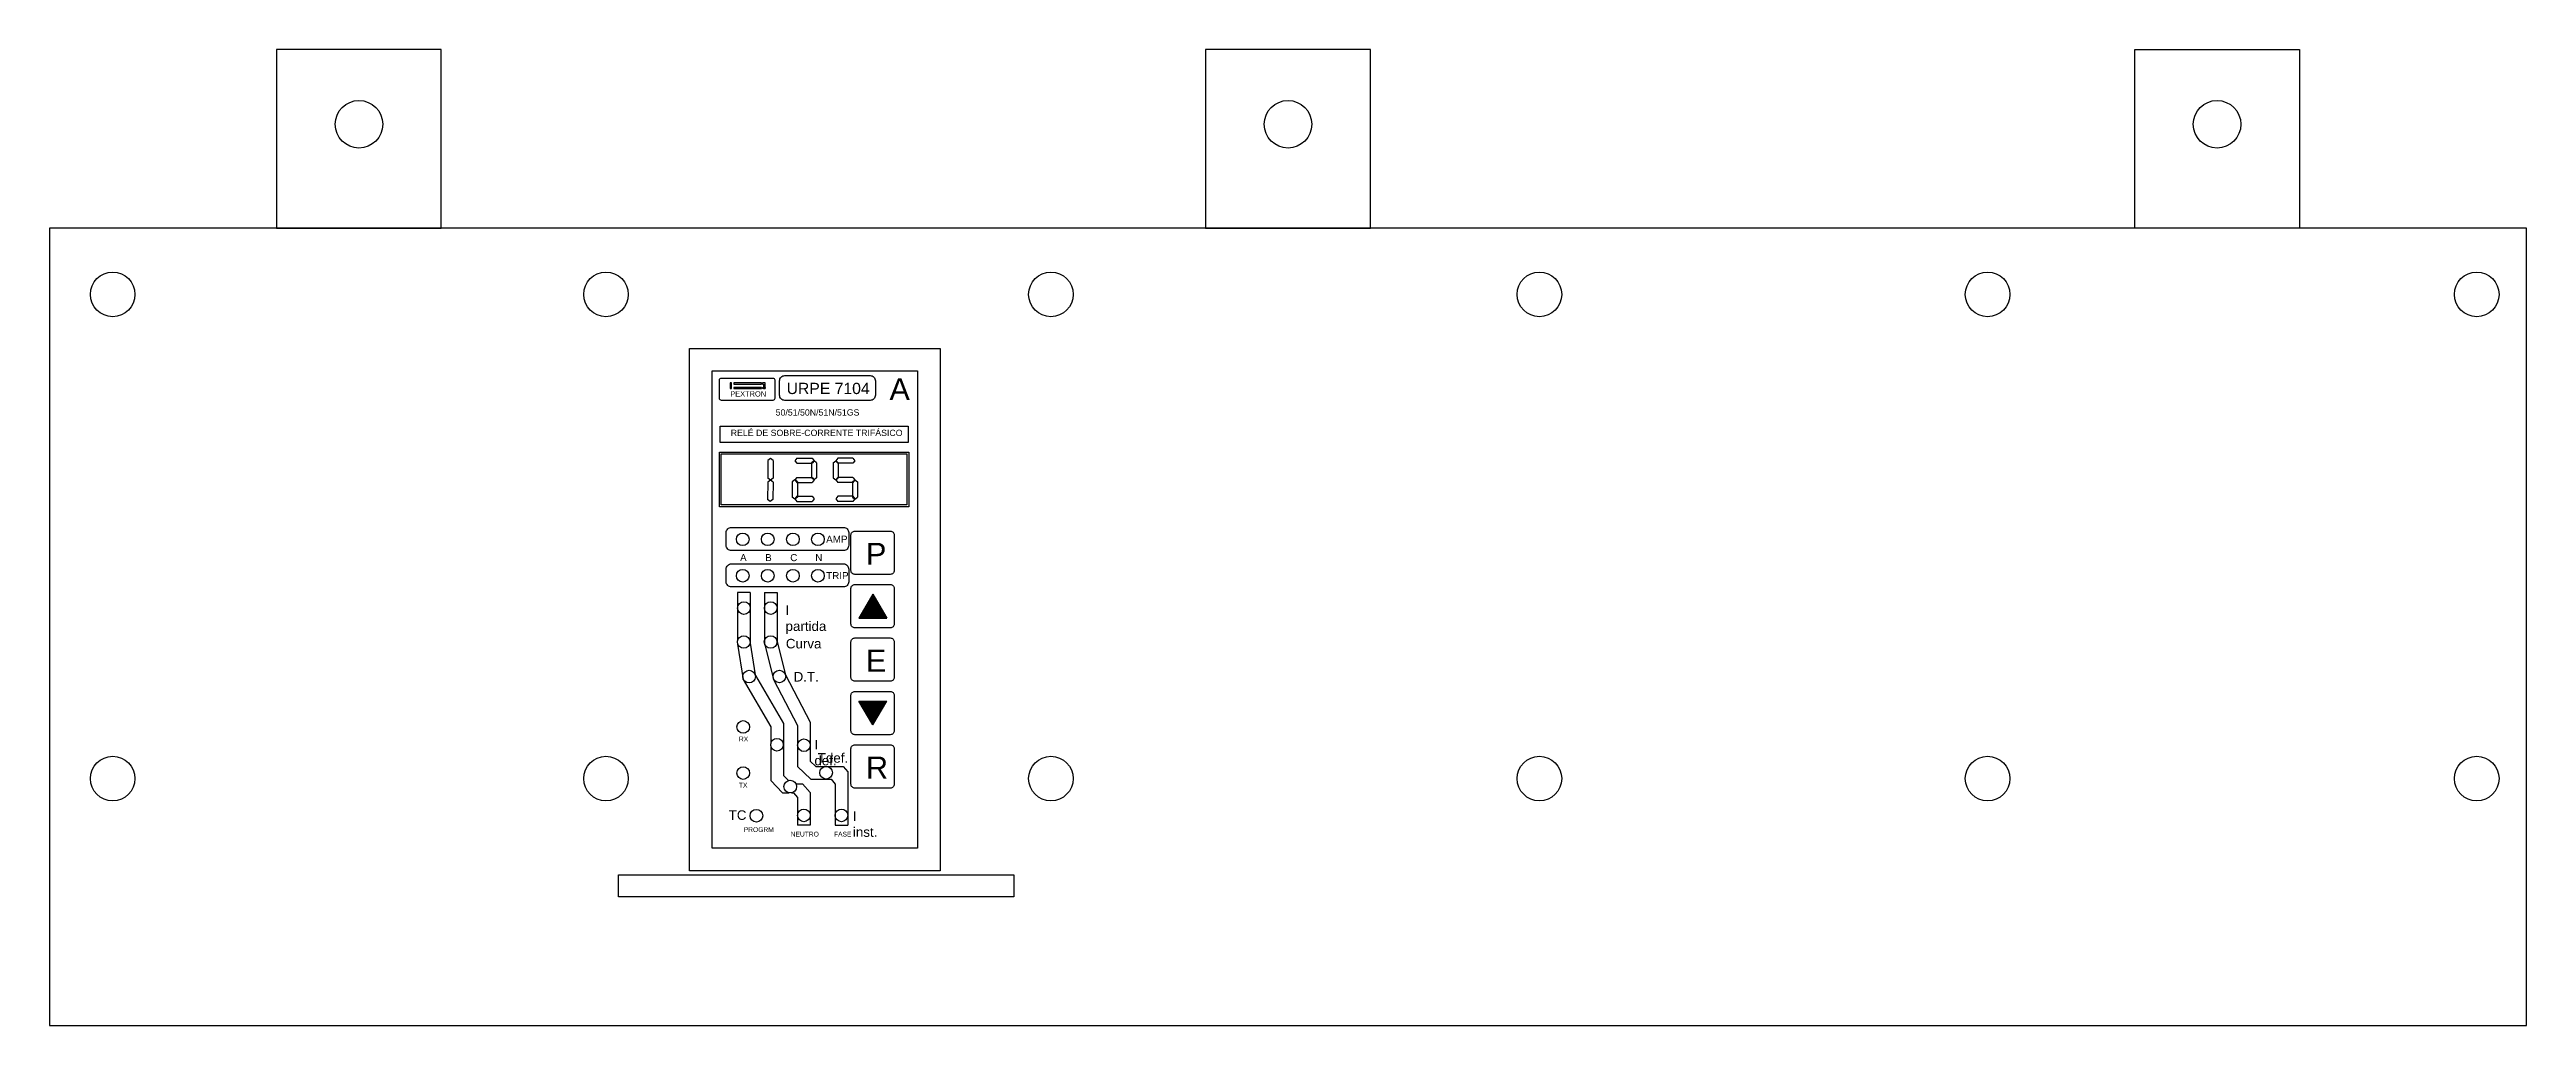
# Model space of a CAD drawing. Extents: x 12116 to 15832, y -17115 to -14055.
# Drawn here: x 12244 to 12844, y -14292 to -14055 of the extents above; entities that cross this region are included whole.
import ezdxf

# ---------------------------------------------------------------- set-up
doc = ezdxf.new("R2010")
doc.units = 0
doc.styles.get("Standard").update_dxf_attribs({"font": 'arial.ttf'})

msp = doc.modelspace()

# ---------------------------------------------------------------- hatches: boundary and pattern name
h = msp.add_hatch(color=1)
h.dxf.hatch_style = 1
h.paths.add_polyline_path([(12439.85, -14193.22), (12446.61, -14193.22), (12443.23, -14187.45)])
h = msp.add_hatch(color=1)
h.dxf.hatch_style = 1
h.paths.add_polyline_path([(12443.23, -14219.1), (12446.61, -14213.34), (12439.85, -14213.34)])

# ---------------------------------------------------------------- linework, layer by layer
at = {"color": 1}
for p, q in [((12418.43, -14154.51), (12417.8, -14155)), ((12417.8, -14155), (12417.8, -14159.32)), ((12418.43, -14159.8), (12417.8, -14159.32)), ((12418.43, -14159.8), (12417.8, -14160.28)), ((12419.05, -14155), (12418.43, -14154.51)), ((12419.05, -14159.32), (12418.43, -14159.8)), ((12419.05, -14160.28), (12418.43, -14159.8)), ((12419.05, -14155), (12419.05, -14159.32)), ((12424.32, -14159.73), (12423.69, -14160.22)), ((12424.8, -14154.45), (12424.32, -14155.07)), ((12424.32, -14155.07), (12424.8, -14155.7)), ((12424.8, -14159.11), (12424.32, -14159.73)), ((12424.32, -14159.73), (12424.8, -14160.36)), ((12424.94, -14160.22), (12424.32, -14159.73)), ((12424.8, -14154.45), (12428.5, -14154.45)), ((12424.8, -14155.7), (12428.5, -14155.7)), ((12424.8, -14159.11), (12428.5, -14159.11)), ((12428.98, -14155.07), (12428.35, -14155.56)), ((12428.35, -14155.56), (12428.35, -14159.25)), ((12428.98, -14159.73), (12428.35, -14159.25)), ((12428.5, -14154.45), (12428.98, -14155.07)), ((12428.98, -14155.07), (12428.5, -14155.7)), ((12428.5, -14159.11), (12428.98, -14159.73)), ((12428.98, -14159.73), (12428.5, -14160.36)), ((12429.6, -14155.56), (12428.98, -14155.07)), ((12429.6, -14159.25), (12428.98, -14159.73)), ((12429.6, -14155.56), (12429.6, -14159.25)), ((12433.6, -14155.56), (12434.22, -14155.07)), ((12433.6, -14155.56), (12433.6, -14159.25)), ((12433.6, -14159.25), (12434.22, -14159.73)), ((12434.7, -14154.45), (12434.22, -14155.07)), ((12434.22, -14155.07), (12434.7, -14155.7)), ((12434.22, -14155.07), (12434.84, -14155.56)), ((12434.7, -14159.11), (12434.22, -14159.73)), ((12434.22, -14159.73), (12434.84, -14159.25)), ((12434.22, -14159.73), (12434.7, -14160.36)), ((12438.4, -14154.45), (12434.7, -14154.45)), ((12438.4, -14155.7), (12434.7, -14155.7)), ((12438.4, -14159.11), (12434.7, -14159.11)), ((12434.84, -14155.56), (12434.84, -14159.25)), ((12438.26, -14160.22), (12438.88, -14159.73)), ((12438.4, -14154.45), (12438.88, -14155.07)), ((12438.88, -14155.07), (12438.4, -14155.7)), ((12438.4, -14159.11), (12438.88, -14159.73)), ((12438.88, -14159.73), (12438.4, -14160.36)), ((12438.88, -14159.73), (12439.5, -14160.22)), ((12417.8, -14160.28), (12417.73, -14164.46)), ((12418.36, -14164.94), (12417.73, -14164.46)), ((12418.98, -14164.46), (12418.36, -14164.94)), ((12419.05, -14160.28), (12418.98, -14164.46)), ((12423.69, -14160.22), (12423.69, -14163.91)), ((12424.32, -14164.39), (12423.69, -14163.91)), ((12424.8, -14163.7), (12424.32, -14164.32)), ((12424.94, -14163.91), (12424.32, -14164.39)), ((12424.32, -14164.32), (12424.8, -14164.94)), ((12424.8, -14160.36), (12428.5, -14160.36)), ((12424.8, -14163.7), (12428.5, -14163.7)), ((12424.8, -14164.94), (12428.5, -14164.94)), ((12424.94, -14160.22), (12424.94, -14163.91)), ((12428.5, -14163.7), (12428.98, -14164.32)), ((12428.98, -14164.32), (12428.5, -14164.94)), ((12434.7, -14163.7), (12434.22, -14164.32)), ((12434.22, -14164.32), (12434.7, -14164.94)), ((12438.4, -14160.36), (12434.7, -14160.36)), ((12438.4, -14163.7), (12434.7, -14163.7)), ((12438.4, -14164.94), (12434.7, -14164.94)), ((12438.26, -14160.22), (12438.26, -14163.91)), ((12438.26, -14163.91), (12438.88, -14164.39)), ((12438.4, -14163.7), (12438.88, -14164.32)), ((12438.88, -14164.32), (12438.4, -14164.94)), ((12438.88, -14164.39), (12439.5, -14163.91)), ((12439.5, -14160.22), (12439.5, -14163.91)), ((12410.45, -14186.98), (12410.45, -14198.69)), ((12413.52, -14186.98), (12410.45, -14186.98)), ((12413.52, -14186.98), (12413.52, -14199.27)), ((12416.94, -14186.98), (12416.94, -14199.32)), ((12416.94, -14186.98), (12420.01, -14186.98)), ((12420.01, -14186.98), (12420.01, -14198.94)), ((12443.23, -14187.45), (12439.85, -14193.22)), ((12443.23, -14187.45), (12446.61, -14193.22)), ((12439.85, -14193.22), (12446.61, -14193.22)), ((12410.45, -14199.32), (12410.45, -14199.51)), ((12410.45, -14199.51), (12411.79, -14208.13)), ((12413.52, -14199.27), (12414.71, -14206.95)), ((12416.94, -14199.32), (12419.15, -14208.08)), ((12420.01, -14198.94), (12422.04, -14206.98)), ((12414.75, -14207.12), (12421.54, -14218.75)), ((12422.04, -14206.98), (12428.05, -14218.47)), ((12411.79, -14208.13), (12418.48, -14219.58)), ((12419.15, -14208.08), (12424.98, -14219.22)), ((12439.85, -14213.34), (12446.61, -14213.34)), ((12443.23, -14219.1), (12439.85, -14213.34)), ((12443.23, -14219.1), (12446.61, -14213.34)), ((12418.48, -14219.58), (12418.48, -14223.67)), ((12421.54, -14218.75), (12421.54, -14231.34)), ((12424.98, -14219.22), (12424.98, -14229.19)), ((12428.05, -14218.47), (12428.05, -14227.88)), ((12418.48, -14224.15), (12418.48, -14232.58)), ((12421.54, -14231.34), (12422.75, -14232.58)), ((12424.98, -14229.19), (12428.18, -14232.25)), ((12428.05, -14227.88), (12429.41, -14229.19)), ((12429.41, -14229.19), (12436.05, -14229.19)), ((12436.05, -14229.19), (12437.15, -14230.51)), ((12437.15, -14230.51), (12437.15, -14243.37)), ((12418.48, -14232.58), (12421.36, -14235.55)), ((12421.36, -14235.55), (12422.91, -14235.55)), ((12423.51, -14235.55), (12423.99, -14235.55)), ((12423.99, -14235.55), (12425, -14236.67)), ((12424.61, -14233.41), (12426.19, -14233.41)), ((12425, -14236.67), (12425, -14243.37)), ((12426.19, -14233.41), (12428.06, -14235.51)), ((12428.06, -14235.51), (12428.06, -14243.37)), ((12428.18, -14232.25), (12433.1, -14232.25)), ((12433.1, -14232.25), (12434.08, -14233.44)), ((12434.08, -14233.44), (12434.08, -14243.37)), ((12428.06, -14243.37), (12425, -14243.37)), ((12434.08, -14243.37), (12437.15, -14243.37))]:
    msp.add_line(p, q, dxfattribs=at)
for points in [[(12298.73, -14098.76), (12338.64, -14098.76), (12338.64, -14055.44), (12298.73, -14055.44)], [(12523.87, -14098.76), (12563.78, -14098.76), (12563.78, -14055.44), (12523.87, -14055.44)], [(12788.93, -14098.76), (12749.01, -14098.76), (12749.01, -14055.44), (12788.93, -14055.44)], [(12243.7, -14291.94), (12843.95, -14291.94), (12843.95, -14098.76), (12243.7, -14098.76)], [(12398.8, -14127.85), (12459.5, -14127.85), (12459.5, -14254.44), (12398.8, -14254.44)], [(12404.27, -14133.32), (12454.03, -14133.32), (12454.03, -14248.97), (12404.27, -14248.97)], [(12408.61, -14137.6), (12408.98, -14137.6), (12408.98, -14136.2), (12408.61, -14136.2)], [(12416.24, -14136.2), (12409.57, -14136.2), (12409.57, -14136.49), (12416.24, -14136.49)], [(12416.24, -14137.3), (12409.57, -14137.3), (12409.57, -14137.6), (12416.24, -14137.6)], [(12406.22, -14146.68), (12451.81, -14146.68), (12451.81, -14150.69), (12406.22, -14150.69)], [(12406.02, -14152.97), (12451.93, -14152.97), (12451.93, -14166.25), (12406.02, -14166.25)], [(12406.47, -14153.42), (12451.48, -14153.42), (12451.48, -14165.8), (12406.47, -14165.8)], [(12381.58, -14255.46), (12477.4, -14255.46), (12477.4, -14260.73), (12381.58, -14260.73)]]:
    msp.add_lwpolyline(points, close=True, dxfattribs=at)
for points in [[(12406.53, -14135.04), (12418.97, -14135.04, -0.414214), (12419.45, -14135.52), (12419.45, -14139.99, -0.414214), (12418.97, -14140.47), (12406.53, -14140.47, -0.414214), (12406.04, -14139.99), (12406.04, -14135.52, -0.414214)], [(12421.89, -14134.45), (12442.55, -14134.45, -0.414214), (12443.83, -14135.73), (12443.83, -14139.2, -0.414214), (12442.55, -14140.47), (12421.89, -14140.47, -0.414214), (12420.62, -14139.2), (12420.62, -14135.73, -0.414214)], [(12408.96, -14171.23), (12436.09, -14171.23, -0.414214), (12437.37, -14172.51), (12437.37, -14175.58, -0.414214), (12436.09, -14176.86), (12408.96, -14176.86, -0.414214), (12407.68, -14175.58), (12407.68, -14172.51, -0.414214)], [(12438.86, -14172.14), (12447.45, -14172.14, -0.414214), (12448.38, -14173.08), (12448.38, -14181.69, -0.414214), (12447.45, -14182.63), (12438.86, -14182.63, -0.414214), (12437.92, -14181.69), (12437.92, -14173.08, -0.414214)], [(12408.96, -14180.06), (12436.09, -14180.06, -0.414214), (12437.37, -14181.34), (12437.37, -14184.41, -0.414214), (12436.09, -14185.68), (12408.96, -14185.68, -0.414214), (12407.68, -14184.41), (12407.68, -14181.34, -0.414214)], [(12438.86, -14185.09), (12447.45, -14185.09, -0.414214), (12448.38, -14186.02), (12448.38, -14194.64, -0.414214), (12447.45, -14195.58), (12438.86, -14195.58, -0.414214), (12437.92, -14194.64), (12437.92, -14186.02, -0.414214)], [(12438.86, -14198.03), (12447.45, -14198.03, -0.414214), (12448.38, -14198.97), (12448.38, -14207.59, -0.414214), (12447.45, -14208.52), (12438.86, -14208.52, -0.414214), (12437.92, -14207.59), (12437.92, -14198.97, -0.414214)], [(12438.86, -14210.98), (12447.45, -14210.98, -0.414214), (12448.38, -14211.92), (12448.38, -14220.53, -0.414214), (12447.45, -14221.47), (12438.86, -14221.47, -0.414214), (12437.92, -14220.53), (12437.92, -14211.92, -0.414214)], [(12438.86, -14223.93), (12447.45, -14223.93, -0.414214), (12448.38, -14224.86), (12448.38, -14233.48, -0.414214), (12447.45, -14234.42), (12438.86, -14234.42, -0.414214), (12437.92, -14233.48), (12437.92, -14224.86, -0.414214)]]:
    msp.add_lwpolyline(points, format="xyb", close=True, dxfattribs=at)
for points in [[(12417.09, -14136.49), (12417.09, -14136.2), (12416.49, -14136.2), (12416.49, -14136.49), (12416.72, -14136.49)], [(12417.09, -14137.3), (12417.09, -14137.6), (12416.49, -14137.6), (12416.49, -14137.3), (12416.72, -14137.3)], [(12416.72, -14137.6), (12417.09, -14137.6), (12417.09, -14136.2), (12416.72, -14136.2)], [(12416.72, -14136.49), (12416.72, -14137.3)]]:
    msp.add_lwpolyline(points, dxfattribs=at)
for centre, radius in [((12318.69, -14073.55), 5.76), ((12543.83, -14073.55), 5.76), ((12768.97, -14073.55), 5.76), ((12259.01, -14114.78), 5.4), ((12378.55, -14114.78), 5.4), ((12486.37, -14114.78), 5.4), ((12604.76, -14114.78), 5.4), ((12713.36, -14114.78), 5.4), ((12831.9, -14114.78), 5.4), ((12411.69, -14174.13), 1.53), ((12417.76, -14174.13), 1.53), ((12423.84, -14174.13), 1.53), ((12429.91, -14174.13), 1.53), ((12411.69, -14182.96), 1.53), ((12417.76, -14182.96), 1.53), ((12423.84, -14182.96), 1.53), ((12429.91, -14182.96), 1.53), ((12411.99, -14190.8), 1.53), ((12418.47, -14190.8), 1.53), ((12411.95, -14199.01), 1.53), ((12418.45, -14199.01), 1.53), ((12413.24, -14207.39), 1.53), ((12420.57, -14207.37), 1.53), ((12411.8, -14219.59), 1.53), ((12419.99, -14223.91), 1.53), ((12426.51, -14224.02), 1.53), ((12259.01, -14232.1), 5.4), ((12378.55, -14232.1), 5.4), ((12411.8, -14230.78), 1.53), ((12431.9, -14230.7), 1.53), ((12486.37, -14232.1), 5.4), ((12604.76, -14232.1), 5.4), ((12713.36, -14232.1), 5.4), ((12831.9, -14232.1), 5.4), ((12423.21, -14234.04), 1.53), ((12414.99, -14241.12), 1.53), ((12426.5, -14241.03), 1.53), ((12435.62, -14241.03), 1.53)]:
    msp.add_circle(centre, radius, dxfattribs=at)

# ---------------------------------------------------------------- texts
at = {"color": 1, "attachment_point": 1}
for s, width, gutter_width, heights, insert, char_height in [('A', 0.0721, 6.18, [15.63], (12447.24, -14135.08), 5.32), ('PEXTRON', 188.9235, 12.5, [0], (12408.67, -14138.24), 1.286), ('URPE 7104', 188.9235, 12.5, [0], (12422.33, -14136.2), 2.727), ('RELÉ DE SOBRE-CORRENTE TRIFÁSICO', 188.9235, 12.5, [0], (12408.78, -14147.57), 1.5198), ('50/51/50N/51N/51GS', 188.9235, 12.5, [0], (12419.67, -14142.62), 1.5198), ('A', 0.0721, 12.5, [0], (12411.05, -14177.71), 1.71), ('B', 0.0721, 12.5, [0], (12417.12, -14177.71), 1.71), ('C', 0.0721, 12.5, [0], (12423.2, -14177.71), 1.71), ('N', 0.0721, 12.5, [0], (12429.27, -14177.71), 1.71), ('AMP.', 0.0721, 12.5, [0], (12431.91, -14173.25), 1.71), ('P', 0.0721, 6.18, [15.63], (12441.55, -14174.98), 5.32), ('TRIP', 0.0721, 12.5, [0], (12431.91, -14182.07), 1.71), ('I partida', 0.0721, 6.18, [15.63], (12422.07, -14190.16), 2.315), ('Curva', 0.0721, 6.18, [15.63], (12422.14, -14198.25), 2.315), ('E', 0.0721, 6.18, [15.63], (12441.55, -14200.88), 5.32), ('D.T.', 0.0721, 6.18, [15.63], (12424.02, -14206.28), 2.315), ('RX', 0.0721, 12.5, [0], (12410.77, -14221.93), 1.158), ('I def.', 0.0721, 6.18, [15.63], (12429.06, -14222.72), 2.315), ('Tdef.', 0.0721, 6.18, [15.63], (12429.88, -14225.95), 2.315), ('R', 0.0721, 6.18, [15.63], (12441.55, -14226.77), 5.32), ('TX', 0.0721, 12.5, [0], (12410.76, -14233.12), 1.158), ('TC', 0.0721, 6.18, [15.63], (12408.28, -14239.8), 2.315), ('PROGRM', 0.0721, 12.5, [0], (12411.93, -14243.9), 1.158), ('I inst.', 0.0721, 6.18, [15.63], (12438.39, -14240.05), 2.315), ('NEUTRO', 0.0721, 12.5, [0], (12423.31, -14244.99), 1.158), ('FASE', 0.0721, 12.5, [0], (12433.81, -14244.99), 1.158)]:
    msp.add_mtext_dynamic_manual_height_columns(s, width=width, gutter_width=gutter_width, heights=heights, dxfattribs=dict(at, insert=insert, char_height=char_height))

doc.saveas('drawing.dxf')
